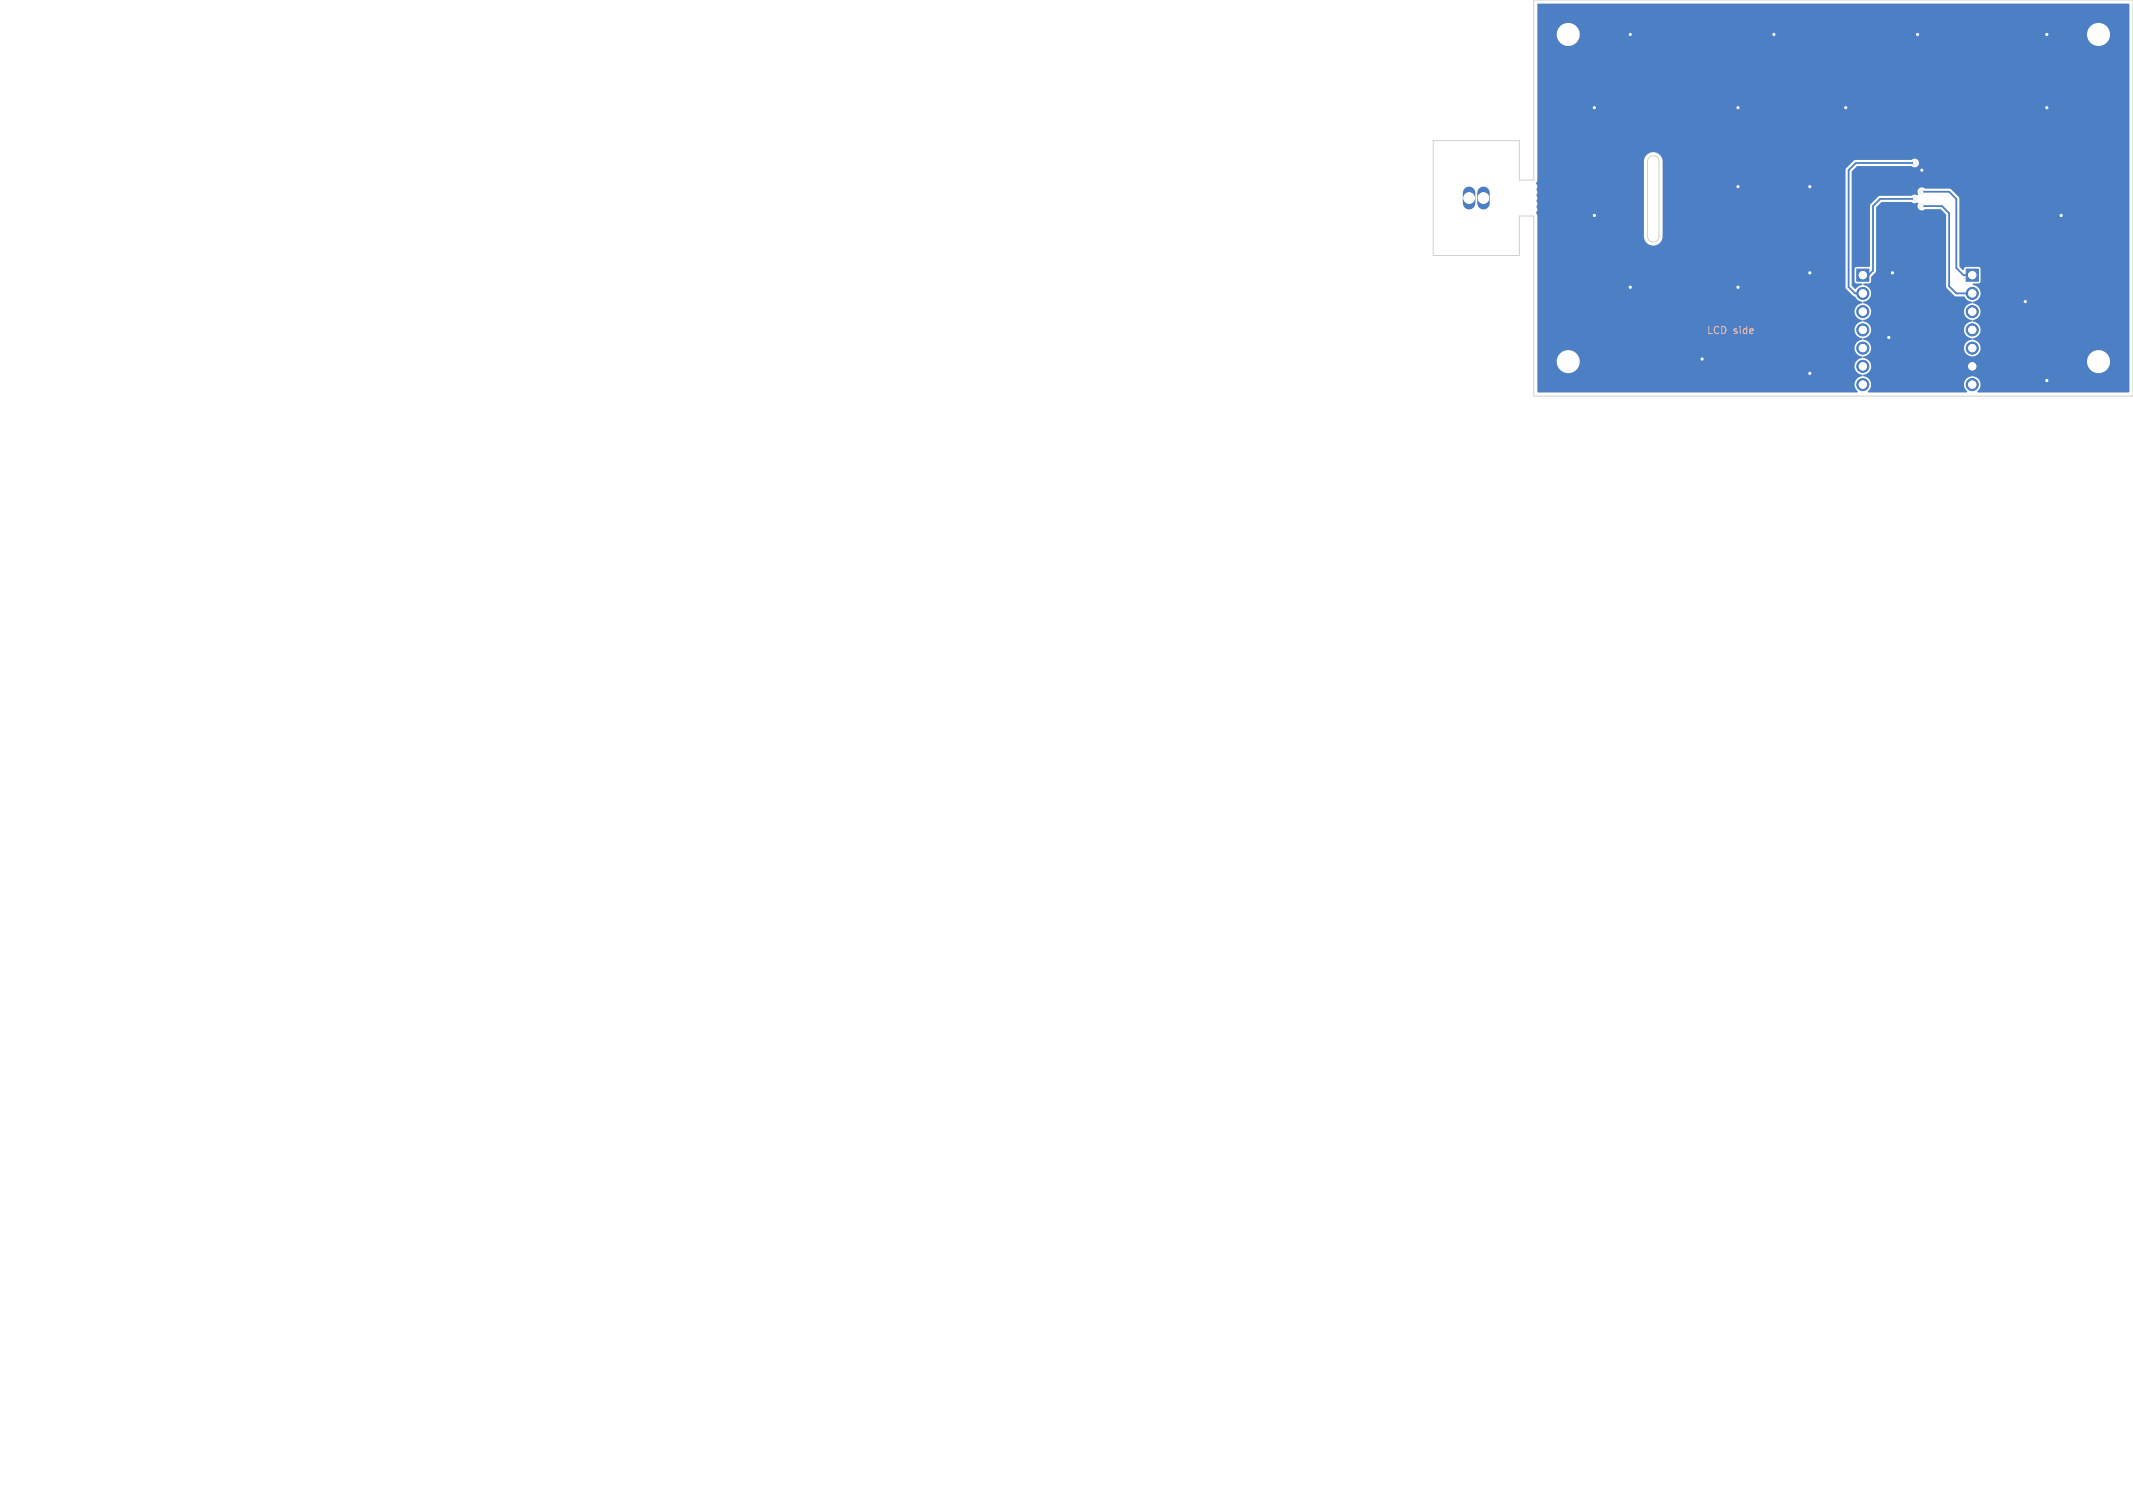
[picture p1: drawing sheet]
<svg xmlns="http://www.w3.org/2000/svg" width="297mm" height="210mm" viewBox="0 0 297 210" stroke-linecap="round" stroke-linejoin="round" font-family="sans-serif">
<defs><g id="words">
<g font-size="1.4" fill="#e8b2a7">
<text x="237.6" y="46.7">LCD</text>
<text x="241.4" y="46.7">side</text>
</g>
</g></defs>
<g fill="#4d7fc4" stroke="#4d7fc4" stroke-width=".14">
<path d="M273.8 37.5h1.7v1.7h-1.7z"/>
<path d="M258.5 37.5h1.7v1.7h-1.7z"/>
<circle cx="274.6" cy="40.9" r=".85"/>
<circle cx="274.6" cy="43.4" r=".85"/>
<circle cx="274.6" cy="45.9" r=".85"/>
<circle cx="274.6" cy="48.5" r=".85"/>
<circle cx="274.6" cy="51" r=".85"/>
<circle cx="274.6" cy="53.6" r=".85"/>
<circle cx="259.4" cy="40.9" r=".85"/>
<circle cx="259.4" cy="43.4" r=".85"/>
<circle cx="259.4" cy="45.9" r=".85"/>
<circle cx="259.4" cy="48.5" r=".85"/>
<circle cx="259.4" cy="51" r=".85"/>
<circle cx="259.4" cy="53.6" r=".85"/>
</g>
<path d="M204.6 26.9v1.4M206.6 26.9v1.4" fill="none" stroke="#4d7fc4" stroke-width="1.7"/>
<g fill="#ececec" stroke="#ececec" stroke-width=".14">
<circle cx="266.6" cy="22.7" r=".3"/>
<circle cx="222" cy="30" r=".3"/>
<circle cx="285" cy="4.8" r=".3"/>
<circle cx="247" cy="4.8" r=".3"/>
<circle cx="263" cy="47" r=".3"/>
<circle cx="242" cy="26" r=".3"/>
<circle cx="267" cy="4.8" r=".3"/>
<circle cx="282" cy="42" r=".3"/>
<circle cx="285" cy="53" r=".3"/>
<circle cx="242" cy="15" r=".3"/>
<circle cx="267.6" cy="23.7" r=".3"/>
<circle cx="227" cy="40" r=".3"/>
<circle cx="252" cy="52" r=".3"/>
<circle cx="285" cy="15" r=".3"/>
<circle cx="242" cy="40" r=".3"/>
<circle cx="227" cy="4.8" r=".3"/>
<circle cx="252" cy="26" r=".3"/>
<circle cx="237" cy="50" r=".3"/>
<circle cx="252" cy="38" r=".3"/>
<circle cx="287" cy="30" r=".3"/>
<circle cx="263.5" cy="38" r=".3"/>
<circle cx="257" cy="15" r=".3"/>
<circle cx="222" cy="15" r=".3"/>
<circle cx="267.6" cy="26.7" r=".3"/>
<circle cx="266.6" cy="27.7" r=".3"/>
<circle cx="267.6" cy="28.7" r=".3"/>
</g>
<path d="M266.6 22.7h-8.2l-1 1v16.3l.9 .9h1.1M266.6 27.7h-4.8l-1 1v9l-.6 .6h-.8M267.6 28.7h2.8l1 1v10.2l1 1h2.2M267.6 26.7h3.8l1 1v9.6l1 1h1.2" fill="none" stroke="#4d7fc4" stroke-width=".25"/>
<path d="M214.1 .5h82.3l.1 .1v4.1h-2.7v-.3a1.61 1.61 0 0 0-1.7-1.2 1.61 1.61 0 0 0-1.5 1.5h-70.6l-.1-.3a1.61 1.61 0 0 0-2.6-.8 1.61 1.61 0 0 0 .4 2.7 1.61 1.61 0 0 0 2.3-1.6h70.6v.2a1.61 1.61 0 0 0 1.7 1.5 1.61 1.61 0 0 0 1.5-1.7h2.7v45.5h-2.7v-.2a1.6 1.6 0 0 0-2.6-.9 1.6 1.6 0 0 0 .4 2.7 1.6 1.6 0 0 0 2.2-1.6h2.7l-.1 4.4-21 .1-.1-.2a1.17 1.17 0 0 0 .2-1.7 1.17 1.17 0 0 0-1.8 0 1.17 1.17 0 0 0 .2 1.7l-.1 .2h-13.6l-.1-.2a1.23 1.23 0 0 0 .4-1.3 1.23 1.23 0 0 0-1.1-.9v-.1a1.18 1.18 0 0 0 1.1-1.2 1.18 1.18 0 0 0-1.1-1.2v-.1l.1-.1a1.17 1.17 0 0 0 1-1.2 1.17 1.17 0 0 0-1.1-1.1v-.1a1.5 1.5 0 0 0 1.1-1 1.28 1.28 0 0 0-1.1-1.5v-.1a1.18 1.18 0 0 0 1.1-1.2 1.18 1.18 0 0 0-1.1-1.2v-.1a1.5 1.5 0 0 0 1.1-1 1.22 1.22 0 0 0-1-1.4v-.2h.8l.2-.2v-.7l.7-.9 .1-8.9 .7-.7 4.2 .1a.86 .86 0 0 0 .8 0l.1 .1a.63 .63 0 0 0 .1 .9 .63 .63 0 0 0 .9-.1h2.1l.8 .8v10l.1 .2 1.1 1.2h1.3a1.78 1.78 0 0 0 1.1 .8v.1a1.18 1.18 0 0 0-1.1 1.2 1.18 1.18 0 0 0 1.1 1.2v.1l-.1 .1a1.17 1.17 0 0 0-1 1.2 1.17 1.17 0 0 0 1.1 1.1v.1l-.1 .1a1.15 1.15 0 0 0-.9 1.8 1.15 1.15 0 0 0 2 0 1.15 1.15 0 0 0-.9-1.8v-.2a1.18 1.18 0 0 0 1.1-1.2 1.18 1.18 0 0 0-1.1-1.1l-.1-.2a1.5 1.5 0 0 0 1.2-1 1.28 1.28 0 0 0-1.2-1.4l.1-.2a1.19 1.19 0 0 0 1.1-1.1 1.19 1.19 0 0 0-1.1-1.2v-.2h.8l.3-.3-.1-1.9-.2-.1h-1.8l-.4 .4-.5-.5v-9.6l-1.2-1.2h-3.5a.62 .62 0 0 0-.8-.1 .62 .62 0 0 0-.2 .8v.1a.35 .35 0 0 1-.5 0l-.5 .2h-4.4l-.2 .1-1 1-.1 .2v8.4l-.1 .2h-1.8l-.2 .1v2l.2 .2h.7l.1 .1-.6 .3-.3 .3h-.2l-.4-.5v-15.8l.8-.8h7.5a.62 .62 0 0 0 .9 0 .62 .62 0 0 0 0-.9 .62 .62 0 0 0-.9 .1h-7.8l-.2 .1h-26.6v-.2a1.3 1.3 0 0 0-1.4-1 1.3 1.3 0 0 0-1.2 1.2v10.5a1.3 1.3 0 0 0 1.3 1.3 1.3 1.3 0 0 0 1.3-1.2v-10.6h26.6l-1 1-.1 .2v16.4l.1 .2 .9 1 .3 .1a1.5 1.5 0 0 0 1.1 .8l-.1 .1a1.18 1.18 0 0 0-1.1 1.2 1.18 1.18 0 0 0 1.1 1.2l.1 .1-.1 .1a1.17 1.17 0 0 0-1.1 1.2 1.17 1.17 0 0 0 1.1 1.1l.1 .1-.1 .1a1.17 1.17 0 0 0-1.1 1.2 1.17 1.17 0 0 0 1.1 1.2v.1l-.4 .2-.4 .2h-38.5a1.61 1.61 0 0 0-2.5-1.2 1.61 1.61 0 0 0 0 2.7 1.61 1.61 0 0 0 2.5-1.2v-.3h38.5a1.17 1.17 0 0 0-.2 1.3 1.17 1.17 0 0 0 1 .7l.1 .1-.1 .1a1.18 1.18 0 0 0-1 .9 1.18 1.18 0 0 0 .4 1.2l-.1 .2-44.5-.1v-.1v-24.5l-.2-.5a.6 .6 0 0 0 0-.7 .62 .62 0 0 0 0-.8 .62 .62 0 0 0 0-.8 .62 .62 0 0 0 0-.8 .62 .62 0 0 0 0-.9l.2-.4z" fill="#4d7fc4"/>
<g fill="#fff" stroke="#fff" stroke-width=".14">
<circle cx="266.6" cy="22.7" r=".15"/>
<circle cx="222" cy="30" r=".15"/>
<circle cx="285" cy="4.8" r=".15"/>
<circle cx="247" cy="4.8" r=".15"/>
<circle cx="263" cy="47" r=".15"/>
<circle cx="242" cy="26" r=".15"/>
<circle cx="267" cy="4.8" r=".15"/>
<circle cx="282" cy="42" r=".15"/>
<circle cx="285" cy="53" r=".15"/>
<circle cx="242" cy="15" r=".15"/>
<circle cx="267.6" cy="23.7" r=".15"/>
<circle cx="227" cy="40" r=".15"/>
<circle cx="252" cy="52" r=".15"/>
<circle cx="285" cy="15" r=".15"/>
<circle cx="242" cy="40" r=".15"/>
<circle cx="227" cy="4.8" r=".15"/>
<circle cx="252" cy="26" r=".15"/>
<circle cx="237" cy="50" r=".15"/>
<circle cx="252" cy="38" r=".15"/>
<circle cx="287" cy="30" r=".15"/>
<circle cx="263.5" cy="38" r=".15"/>
<circle cx="257" cy="15" r=".15"/>
<circle cx="222" cy="15" r=".15"/>
<circle cx="267.6" cy="26.7" r=".15"/>
<circle cx="266.6" cy="27.7" r=".15"/>
<circle cx="267.6" cy="28.7" r=".15"/>
<circle cx="274.6" cy="38.3" r=".5"/>
<circle cx="274.6" cy="40.9" r=".5"/>
<circle cx="274.6" cy="43.4" r=".5"/>
<circle cx="274.6" cy="45.9" r=".5"/>
<circle cx="274.6" cy="48.5" r=".5"/>
<circle cx="274.6" cy="51" r=".5"/>
<circle cx="274.6" cy="53.6" r=".5"/>
<circle cx="211.6" cy="26" r=".25"/>
<circle cx="211.6" cy="26.8" r=".25"/>
<circle cx="211.6" cy="27.6" r=".25"/>
<circle cx="211.6" cy="28.4" r=".25"/>
<circle cx="211.6" cy="29.2" r=".25"/>
<circle cx="205.6" cy="22.6" r="1.1"/>
<circle cx="218.4" cy="50.4" r="1.35"/>
<circle cx="205.6" cy="32.6" r="1.1"/>
<circle cx="218.4" cy="4.8" r="1.35"/>
<circle cx="206.6" cy="27.6" r=".72"/>
<circle cx="204.6" cy="27.6" r=".72"/>
<circle cx="292.2" cy="50.4" r="1.35"/>
<circle cx="213.6" cy="26" r=".25"/>
<circle cx="213.6" cy="26.8" r=".25"/>
<circle cx="213.6" cy="27.6" r=".25"/>
<circle cx="213.6" cy="28.4" r=".25"/>
<circle cx="213.6" cy="29.2" r=".25"/>
<circle cx="292.2" cy="4.8" r="1.35"/>
<circle cx="259.4" cy="38.3" r=".5"/>
<circle cx="259.4" cy="40.9" r=".5"/>
<circle cx="259.4" cy="43.4" r=".5"/>
<circle cx="259.4" cy="45.9" r=".5"/>
<circle cx="259.4" cy="48.5" r=".5"/>
<circle cx="259.4" cy="51" r=".5"/>
<circle cx="259.4" cy="53.6" r=".5"/>
</g>
<path d="M213.6 0h83.4v55.2h-83.4v-25.1h-2v5.5h-12v-16h12v5.5h2zM229.6 21.9a.8 .8 0 0 1 .9-.1 .8 .8 0 0 1 .5 .7v10.4a.8 .8 0 0 1-.8 .8 .8 .8 0 0 1-.8-.8v-10.4z" fill="none" stroke="#d0d2cd" stroke-width=".14"/>
<use href="#words"/>
</svg>
